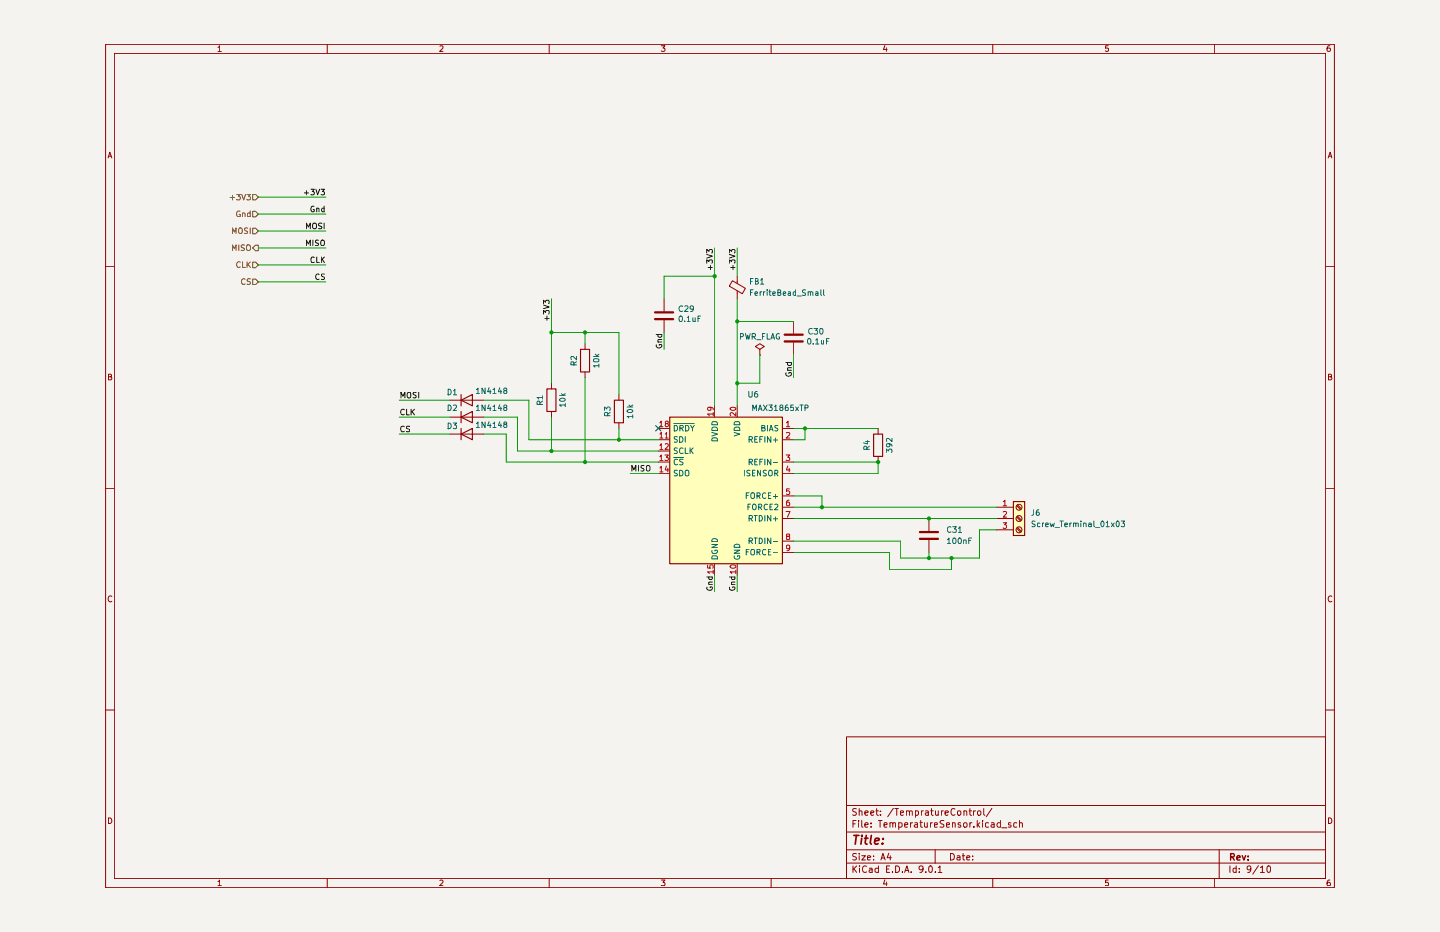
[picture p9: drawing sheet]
<svg xmlns="http://www.w3.org/2000/svg" width="432mm" height="279mm" viewBox="0 0 432 279" stroke-linecap="round" stroke-linejoin="round" font-family="sans-serif">
<path d="M0 -.1h431.8v279.5h-431.8z" fill="#f5f3ef"/>
<g fill="none" stroke="#910000" stroke-width=".3">
<path d="M31.7 13.3h368.4v252.8h-368.4zM34.3 16h363.2v247.4h-363.2zM65.4 14.2l.5-.5v1.7M65.4 15.4h1M98.1 13.3v2.7M131.9 13.9l.6-.2 .3 .5-1 1.2h1M164.7 13.3v2.7M198.3 13.7h1.1l-.6 .7 .5 .1v.7l-.2 .2-.8-.2M231.2 13.3v2.7M265.3 13.6l-.4 1.2h1.1M265.8 14.3v1.1M297.7 13.3v2.7"/>
<path d="M332.3 13.7h-.7l-.1 .8h.8v.7l-.2 .2-.6-.2M364.2 13.3v2.7M398.8 13.7h-.4a1.06 1.06 0 0 0-.1 1.7l.6-.2v-.6l-.3-.2-.7 .2M32.4 47.3l.5-1.7 .6 1.7M32.5 46.8h.9M398.3 47.3l.6-1.7 .5 1.7M398.4 46.8h.9M31.7 79.8h2.6M397.5 79.8h2.6M32.5 112.9h.8l.1-.5-.3-.2h-.6v1.7h.7l.3-.6-.4-.4M398.4 112.9h.7l.2-.5-.4-.2h-.5v1.7h.6l.4-.6-.5-.4M31.7 146.4h2.6"/>
<path d="M397.5 146.4h2.6M33.5 178.8a.79 .79 0 0 0-1.1 .7 .79 .79 0 0 0 1.1 .8M399.4 178.8a.79 .79 0 0 0-1.1 .7 .79 .79 0 0 0 1.1 .8M31.7 212.9h2.6M397.5 212.9h2.6M253.8 220.9h143.7v42.5h-143.7zM32.5 245.2a.86 .86 0 0 1 1 .8 .86 .86 0 0 1-1 .9zM253.8 258.7h143.7M253.8 254.8h143.7M253.8 249.4h143.7M253.8 241.5h143.7M255.8 259.6v1.9"/>
<path d="M255.8 247h.7M256.7 246h-.9v2M256.8 255.9l-1 .1v.6l.8 .4 .2 .5-.3 .3-.8-.1M256.8 242.5l-1 .1v.6l.8 .3 .2 .5-.3 .4-.8-.1M256.9 259.6l-1.1 1.1M257.5 246v.2M257.5 246.6v1.4M257.6 255.9v.1M257.6 243.2h.8l.1 1.2M257.6 242.4v2M257.6 256.5v1.3M257.7 259.6v.2"/>
<path d="M258.4 256.5h1.1l-1.1 1.3h1.1M258.4 246v1.7l.3 .3M259.3 247.3l1-.2-.1-.4-.5-.1-.4 .4v.7l.4 .3 .5-.1M259.3 243.8l1-.3-.1-.3-.5-.1-.4 .2v.8l.4 .3 .5-.1M259.8 259.8v-.1a.91 .91 0 0 0-1.2 .9 .91 .91 0 0 0 1.2 .8M260.1 257.1l1-.1-.2-.4-.5-.1-.3 .3 .1 .9h.7M261.1 243.8l.9-.3v-.3l-.6-.1-.3 .2 .1 1 .2 .1 .6-.1M261.2 247.8v.2M261.2 246.7v.3M262 257.6v.2M262 256.6v.2M262.6 243.1h.8"/>
<path d="M262.9 242.4v1.7l.5 .3M263.4 259.6v1.9M263.4 246h1.1M263.9 246v2M264 244.2l.2 .1-.2 .1v-.2v.2M264 243.2h.2l-.2 .1v-.1v.1M264.2 257.8l.6-1.9 .6 1.9M264.3 257.2h1M265.1 247.3l.9-.2-.1-.4-.6-.1-.2 .4 .1 .9h.7M266.5 255.8l-.5 1.3h1.3M266.8 259.6h-.9v1.9h.9M266.9 246.8l.7-.1 .1 1.3"/>
<path d="M266.9 246.6v1.4M267 256.5v1.3M267.7 247l.4-.4 .4 .1 .1 1.3M267.9 242.3l-1.7 2.6M268.3 242.4h1.1M268.6 259.6a.99 .99 0 0 1 1.2 1 .99 .99 0 0 1-1.2 .9zM268.9 242.4v2M269.5 246.7a.67 .67 0 0 1 1 .4v.5a.67 .67 0 0 1-1 .3M269.5 246.6v2.1M270 243.8l.9-.3-.1-.3-.5-.1-.3 .2 .1 1 .2 .1 .5-.1M271.3 247.3l.9-.2-.1-.4-.6-.1-.2 .4 .1 .9h.7M271.8 243.2l.6-.1 .3 .2v1.1"/>
<path d="M271.8 243.1v1.3M272.7 243.3l.3-.2 .5 .1 .1 1.2M273 246.6v1.4M273.6 246.6l-.4 .1-.2 .4M274.3 246.7h.8l.1 1.3M274.5 243.2l.6-.1 .3 .3v.6l-.3 .4-.6-.1M274.5 243.1v1.9M275.2 247.1l-1 .4 .3 .5 .7-.1M275.8 246.6h.8M276.1 246v1.7l.5 .3M276.3 243.1v1.3M276.9 243.1l-.6 .3"/>
<path d="M277.2 246.6v1.1l.3 .3 .5-.2M277.5 243.2h.8l.1 1.2M278 246.6v1.4M278.4 243.5l-.9 .4 .2 .5 .7-.1M278.6 259.8l.4-.2a1.08 1.08 0 0 1 .6 1 1.08 1.08 0 0 1-.6 .9l-.4-.1-.1-.6zM279.1 246.6v1.4M279.1 243.1h.7M279.3 242.4v1.7l.5 .3M279.6 246.6l-.4 .1-.1 .4M280.2 247.3l.9-.2-.1-.4-.5-.1-.3 .4v.9h.8M280.4 254.8v3.9M280.5 243.1l.1 1.2 .4 .1 .3-.2"/>
<path d="M281.3 243.1v1.3M282.3 243.1v1.3M282.9 243.1l-.6 .3M283 246h-.7l-.4 .4 .4 .6 .7 .2v.6l-1.1 .1M283.4 243.8l1-.3-.2-.3-.5-.1-.3 .2 .1 1 .2 .1 .5-.1M283.8 247.3l.9-.2-.1-.4-.5-.1-.3 .4 .1 .9h.7M285 255.9a.99 .99 0 0 1 1.2 .9 .99 .99 0 0 1-1.2 1zM285.6 246.8l.7-.1 .1 1.3M285.6 246.6v1.4M286.3 242.6a.77 .77 0 0 0-.9 0 .77 .77 0 0 0-.2 .9l.1 .6a.58 .58 0 0 0 1 .1M287 256.6h.8l.1 1.2M287.2 243.2l.3-.1 .5 .1 .1 .8-.3 .4-.6-.2z"/>
<path d="M287.9 257h-.7l-.3 .4 .3 .4 .7-.1M288 246.7l-.4-.1-.3 .4 .1 .2 .6 .2v.5h-.7M288.5 256.5h.8M288.8 255.9v1.7l.5 .2M289.1 243.2h.7l.1 1.2M289.1 243.1v1.3M289.9 257.1l.9-.1-.1-.4-.5-.1-.3 .3 .1 .9h.7M290.6 243.1h.7M290.8 242.4v1.7l.5 .3M290.8 246.6v1.4M291.4 246.6l-.4 .1-.2 .4M291.7 257.6v.2"/>
<path d="M291.7 256.6v.2M291.9 243.1v1.3M292 247.8l.2 .1-.2 .1v-.2v.2M292.5 243.1l-.6 .3M293 246v2M293.2 243.2l.3-.1 .5 .1 .1 .8-.3 .4-.6-.2zM293.2 247.2l.6 .8M293.8 246.6l-.8 .8M294.6 246v.2M294.6 246.6v1.4M295 242.4v1.7l.3 .3M296.4 246.7l-.6-.1-.3 .5 .2 .8h.7"/>
<path d="M297.3 246.7h.7l.1 1.3M297.4 242.3l-1.7 2.6M298.1 247.1l-.7 .1-.2 .3 .2 .5 .7-.1M300 246.7l-.6-.1-.4 .5 .2 .8h.8M300 246v2M300.4 248.2h1.5M303.1 246.7l-.5-.1-.3 .4 .1 .2 .7 .2v.5h-.8M304.9 246.7l-.6-.1-.3 .5 .1 .8h.8M305.7 246.8l.8-.1 .1 1.3M305.7 246v2M365.6 254.8v8.6M368.8 259.6v1.9"/>
<path d="M370.7 259.6v1.9M377.4 259.5l-1.7 2.5M380.1 259.8l.4-.2a1.08 1.08 0 0 1 .5 1 1.08 1.08 0 0 1-.7 .9l-.4-.7zM398.4 245.2a.86 .86 0 0 1 1 .8 .86 .86 0 0 1-1 .9zM65.4 264.3l.5-.5v1.7M65.4 265.5h1M98.1 263.4v2.7M131.9 264l.6-.2 .3 .5-1 1.2h1M164.7 263.4v2.7M198.3 263.8h1.1l-.6 .7 .5 .2v.7h-1M231.2 263.4v2.7M256 260.4l.9 1.1"/>
<path d="M257.7 260.3v1.2M260.7 260.3h.8v1.2M261.5 260.7l-.6 .1-.3 .3 .3 .4h.6M263.4 260.3a.72 .72 0 0 0-1 .3v.6a.72 .72 0 0 0 1 .3M265.3 263.7l-.4 1.3h1.1M265.8 264.4v1.1M265.9 260.5h.6M267.6 261.4v.1M270.6 261.4v.1M271.3 261.5l.6-1.9 .6 1.9M271.4 260.9h1M273.2 261.4v.1"/>
<path d="M276.8 260.4l-.2 .3a.72 .72 0 0 1-1-.3v-.5a.67 .67 0 0 1 1.2 0l-.1 1.2-.5 .4h-.4M277.6 261.4v.1M280.5 261.4v.1h-.2l.2-.1v.1M281.3 260.1l.6-.5v1.9M281.3 261.5h1.1M297.7 263.4v2.7M332.3 263.8h-.7l-.1 .9 .7-.1 .1 .8h-.8M364.2 263.4v2.7M370.7 260.3h-.6l-.4 .3 .2 .9h.8M371.6 261.4v.1M371.6 260.3v.2M375.1 260.4l-.4 .4-.6-.1-.1-.3 .1-.7 .6-.1 .4 .3a1.44 1.44 0 0 1-.4 1.6h-.6"/>
<path d="M378 260.1l.5-.5v1.9M378 261.5h1.1M398.8 263.8l-.5 .1-.3 .3-.1 1.1 .2 .2 .8-.1-.1-.8-.5-.1-.4 .3"/>
<circle cx="289.5" cy="247.3" r=".68"/>
</g>
<path d="M369 256.9l1-.1v-.7l-1-.2v2M369.5 256.9l.6 1M370.9 257.2l1-.2-.3-.5h-.4l-.3 .3v.8l.3 .3 .6-.1M372.5 256.5l.5 1.4 .5-1.4M374.3 257.7v.2M374.3 256.7v.1" fill="none" stroke="#910000" stroke-width=".42"/>
<path d="M256 250.4h1.6M256.8 250.4l-.3 2.7M258.4 251.3l-.3 1.8M258.5 250.4l-.2 .1 .2 .2v-.3v.3M259.2 251.3h1.1M259.8 250.4l-.4 2.2 .6 .5M261.3 250.4l-.4 2.2 .4 .5M262.3 252.1l1.3-.2v-.5l-.8-.1-.4 .3-.2 1 .2 .3 .2 .2 .7-.2M264.7 252.8l-.1 .3M264.8 251.4v.2" fill="none" stroke="#910000" stroke-width=".51"/>
<g fill="#ffb">
<path d="M200.8 125.1h33.8v43.9h-33.8z"/>
<path d="M303.9 150.4h3.4v10.1h-3.4z"/>
</g>
<path d="M138.3 120l3.3-1.7v3.4zM138.3 118.3v3.4M164 116.6h2.7v6.8h-2.7zM174.1 104.7h2.7v6.8h-2.7zM184.2 120h2.7v6.7h-2.7zM138.3 130.1l3.3-1.7v3.4zM138.3 125.1l3.3-1.7v3.3zM138.3 123.4v3.3M138.3 128.4v3.4M200.8 125.1h33.8v43.9h-33.8zM262 130.1h2.7v6.7h-2.7z" fill="none" stroke="#910000" stroke-width=".34"/>
<g fill="none" stroke="#910000" stroke-width=".3">
<path d="M199.1 89.6v3.7M199.1 96v3.7M219.6 84.2l3.9 2.2-.9 1.7-3.9-2.3zM221.1 82.8v2.2M221.1 87.2v2.4M238 96.4v3.6M134.9 120h10.1M165.4 114.9v1.7M175.4 103v1.7M175.4 111.5v1.7M185.6 118.3v1.7M227.8 104.7l1.4-.8-1.4-.9-1.3 .9 1.3 .8v1.7"/>
<path d="M227.8 106.4h.1M238 102.7v3.7M134.9 130.1h10.1M134.9 125.1h10.1M165.4 123.4v1.7M185.6 126.7v1.7M197.4 128.4h3.4M197.4 131.8h3.4M197.4 135.2h3.4M197.4 138.5h3.4M214.3 121.7v3.4M221.1 121.7v3.4"/>
<path d="M234.6 128.4h3.4M234.6 131.8h3.4M234.6 138.5h3.4M263.3 128.4v1.7M263.3 136.8v1.7M197.4 141.9h3.4M234.6 141.9h3.4M234.6 148.7h3.4M234.6 152.1h3.4M234.6 155.4h3.4M214.3 169v3.4M221.1 169v3.4"/>
<path d="M234.6 162.2h3.4M234.6 165.6h3.4"/>
</g>
<g fill="none" stroke="#0f0f0f" stroke-width=".3">
<path d="M91.3 57.8h1.2M91.9 57.1v1.3M93.2 56.7h1l-.6 .7 .5 .2v.7h-.9M94.7 56.7l.5 1.7 .6-1.7M96.3 56.7h1l-.6 .7 .5 .2v.7h-.9M91.9 73.7v-1.7l.6 1.2 .5-1.2v1.7M91.9 68.6v-1.7l.6 1.2 .5-1.2v1.7M93.8 67.1l.3-.2a.6 .6 0 0 1 .8 .6l-.1 .8-.7 .3-.4-.5zM93.8 72v1.7M94.1 61.9a.86 .86 0 0 0-.9 .5 .86 .86 0 0 0 .3 1l.7-.1v-.5h-.3M94.2 77.2l-.1-.1a.78 .78 0 0 0-.9 .8 .78 .78 0 0 0 .9 .8l.1-.1M95 77v1.7h.8"/>
<path d="M95 62.6l.6-.1 .1 1M95 62.4v1.1M95.5 72.1l-.6-.1a.48 .48 0 0 0-.3 .6 .48 .48 0 0 0 .6 .3l.3 .3-.1 .3-.8 .1M96.3 72.2l.3-.2a.91 .91 0 0 1 .7 .7 .91 .91 0 0 1-.4 1l-.6-.3zM96.4 77v1.7M96.5 67l-.9 .1v.5l.8 .3 .1 .3-.3 .4-.7-.1M96.6 77.7l.7 1M97.2 62.5l-.5-.1-.3 .3 .3 .8 .5-.1M97.2 61.8v1.7M97.2 66.9v1.7M97.3 77l-.9 1M211.9 78.9v-1l.7 .5 .1-.4h.8l-.1 .9"/>
<path d="M211.9 76.3l1.7 .5-1.7 .6M211.9 75.9v-1.1l.7 .6 .2-.6h.6l.2 .3-.2 .8M213 79.6v1.3M218.7 78.9v-1l.7 .5 .1-.4h.8l-.1 .9M218.7 76.3l1.7 .5-1.7 .6M218.7 75.9v-1.1l.7 .6 .1-.6h.7l.2 .3-.2 .8M219.8 79.6v1.3M95.7 82.3a.74 .74 0 0 0-1.1 .7 .74 .74 0 0 0 1.1 .7M97.3 82.2l-.7-.1-.2 .4 .2 .4 .6 .2v.6h-.8M163 94.1v-1.1l.6 .6 .1-.5h.8l.2 .3-.2 .7M163 91.4l1.7 .6-1.7 .5M163 91v-1l.6 .6 .1-.5h.8l.2 .2-.2 .7"/>
<path d="M163.3 95.4h1.4M164 94.7v1.3M212.3 80.2h1.3M219.1 80.2h1.3M120.2 119.3v-1.7l.6 1.2 .6-1.2v1.7M122.2 117.9l.3-.3 .6 .3 .1 .8-.3 .6a.6 .6 0 0 1-.8-.6zM124.8 117.7l-.8 .1-.1 .3 .6 .3 .3 .6-.3 .3-.6-.1M125.6 117.6v1.7M196.8 100.2h1.7M196.8 103.4a.76 .76 0 0 0 .8 .9 .76 .76 0 0 0 .7-1h-.6v.2M197.3 102.5h1.2M197.4 100.2l-.1 .6 .3 .3 .8-.2v-.7"/>
<path d="M198.5 101.8l-1.1 .1v.6M235.6 108.7h1.7M235.7 111.8a.78 .78 0 0 0 .8 1 .78 .78 0 0 0 .7-1.1h-.6v.3M236.1 111h1.2M236.2 108.7l-.1 .5 .4 .4 .7-.2v-.7M237.3 110.2l-1.1 .1 .1 .7M191.4 139.5v1.7M193.1 139.6l-.6-.1a.48 .48 0 0 0-.3 .6 .48 .48 0 0 0 .6 .4l.3 .3-.1 .3h-.8M193.9 139.8l.3-.3 .6 .3 .1 .9-.4 .5-.6-.2zM189.5 141.2v-1.7l.6 1.3 .6-1.3v1.7"/>
</g>
<path d="M196.4 93.6h5.4M196.4 95.7h5.4M235.3 102.4h5.4M235.3 100.3h5.4" fill="none" stroke="#910000" stroke-width=".68"/>
<g fill="none" stroke="#b90000" stroke-width=".3">
<path d="M197.9 126.7l.4-.5v1.7M197.9 130.1l.4-.5v1.7M197.9 133.5l.4-.5v1.7M197.9 136.9l.4-.5v1.7M197.9 127.9h.9M197.9 131.3h.9M197.9 134.7h.9M197.9 138.1h.9M199.4 136.4h1l-.6 .7 .5 .1v.7l-.2 .2-.7-.2M199.5 130.1l.4-.5v1.7M199.5 133.2l.6-.2 .3 .5-1 1.2h1M199.5 131.3h.9"/>
<path d="M199.7 127l-.2-.3 .1-.3 .6-.1 .1 .5-.6 .2-.2 .3 .2 .6 .7-.2-.1-.5-.2-.2M199.8 139.7l-.3 1.2h1M212.9 122.1l.3 .2v.6h-.9l-.1-.6 .3-.2 1.2 .2 .2 .6M213.9 124.1h-1.7l.5 .5M213.9 123.7v.9M219 122.3a1.12 1.12 0 0 1 1.6 .3 .95 .95 0 0 1-.9 .4 .95 .95 0 0 1-.8-.6zM220.6 123.7v1l-1.1-1-.6 .3 .2 .6M235.7 136.4h1.1l-.6 .7 .5 .1v.7l-.2 .2-.8-.2M235.8 126.7l.5-.5v1.7M235.8 129.8l.7-.2 .3 .5-1.1 1.2h1.1M235.8 127.9h1M236.2 139.7l-.4 1.2h1.1"/>
<path d="M197.9 140.3l.4-.5v1.7M197.9 141.5h.9M200.2 140.4v1.1M235.7 153.3h1.2l-.8 1.7M236.6 149.9l-.5 .1-.2 .4-.1 .9 .3 .3 .6-.1-.1-.9-.5-.1-.3 .4M236.6 140.4v1.1M236.7 146.6h-.8l-.1 .7 .8-.1 .1 .9-.2 .2-.7-.2M212.2 169.4v.9h.8l-.1-.8 .8-.1 .2 .3-.2 .6M213.9 171.4h-1.7l.5 .6M213.9 170.9v1.1M219 169.6a.82 .82 0 0 1 1-.4 .82 .82 0 0 1 .6 .9 .82 .82 0 0 1-1 .3 .82 .82 0 0 1-.6-.8zM220.6 171.4h-1.7l.6 .6"/>
<path d="M220.6 170.9v1.1M236.1 160.8l-.3-.4 .1-.2 .7-.1 .1 .5-.9 .5 .2 .6 .7-.1 .1-.5-.3-.3M236.8 164.2l-.3 .3h-.4l-.3-.3 .2-.7 .7 .1a1.17 1.17 0 0 1-.4 1.5h-.3"/>
</g>
<g fill="none" stroke="#006665" stroke-width=".3">
<path d="M202 127h6.2M202 137.2h3M202.2 127.5a.86 .86 0 0 1 1 .9 .86 .86 0 0 1-1 .8zM203.1 131l-.9 .1v.4l.9 .6-.3 .5-.6-.1M203.1 134.4l-.9 .1v.4l.9 .6-.3 .5-.6-.1M203.2 137.8l-.5-.1-.5 .3 .1 1.1 .4 .3 .5-.2M203.8 130.9a.86 .86 0 0 1 1 .8 .86 .86 0 0 1-1 .9zM203.9 128.4l.8-.1 .1-.6-.9-.2v1.7M204.3 128.4l.6 .8M204.8 134.5l-.5-.2-.5 .3 .1 1.1 .4 .3 .5-.2M204.8 137.8h-.9v.5l.7 .3 .2 .4-.3 .4-.7-.1M205.5 134.3v1.7h.8"/>
<path d="M205.5 130.9v1.7M205.6 127.5a.86 .86 0 0 1 1 .9 .86 .86 0 0 1-1 .8zM206.9 134.3v1.7M207.1 127.5l.5 .9 .6-.9M207.1 135l.8 1M207.6 128.4v.8M207.9 134.3l-1 .9M213.4 129.6l1.7 .5-1.7 .6M213.6 131.3a.97 .97 0 0 1 1 0 .97 .97 0 0 1 .5 .9h-1.7zM213.6 128.2a.93 .93 0 0 1 1.1-.1 .93 .93 0 0 1 .4 .9h-1.7zM213.6 126.5h1.3l.2 .8h-1.7zM220.1 129.6l1.7 .5-1.7 .6"/>
<path d="M220.2 128.4a.9 .9 0 0 1 1.1-.3 .9 .9 0 0 1 .5 .9h-1.7zM220.2 126.7l.4-.3h.9l.2 .3 .1 .6h-1.7zM224.6 131.7h.9l.1-.6-1-.2v1.7M224.6 138.5l.9-.1 .1-.6-1-.1v1.7M225 131.7l.6 .9M225 138.5l.6 .9M226.3 131.7h.6M226.3 138.4h.6M227.2 130.9h-.9v1.7h.9M227.2 137.7h-.9v1.7h.9M227.8 131.7h.6M227.8 138.4h.6"/>
<path d="M228.4 128.3l.8-.1 .1-.5-.9-.2v1.7h.7l.3-.6-.4-.3M228.7 130.9h-.9v1.7M228.7 137.7h-.9v1.7M229.4 130.9v1.7M229.4 137.7v1.7M230.1 127.5v1.7M230.7 129.2l.5-1.7 .6 1.7M230.9 128.7h.7M231.1 130.9v1.7l-1-1.7v1.7M231.1 137.7v1.7l-1-1.7v1.7M231.9 131.9h1.3M231.9 138.7h1.3"/>
<path d="M232.6 131.3v1.3M233.3 127.6h-.8l-.2 .2 .2 .4a.58 .58 0 0 1 .6 .2 .58 .58 0 0 1 0 .7h-.8M203.1 141.1h-.9v.5l.9 .6-.1 .4h-.8M203.8 141a.86 .86 0 0 1 1 .8 .86 .86 0 0 1-1 .9zM205.5 141.2l.3-.2a.6 .6 0 0 1 .8 .6l-.1 .9-.7 .2-.3-.2zM223.2 141v1.7M223.8 148.6h.6M224.3 152h.5M224.6 147.7h-.8v1.7M224.6 155.4h.9l.1-.7-1-.2v1.7M224.9 141.1l-.6-.1-.4 .3 .2 .4 .7 .4v.5h-.9M225 151.1h-.7v1.7"/>
<path d="M225 155.4l.6 .8M225.2 148l.4-.3 .6 .3-.1 1.4h-.5l-.4-.2zM225.6 141.8h.6M225.7 151.4l.4-.3 .6 .3v.9l-.4 .5-.6-.2zM226.1 154.5h1M226.4 141h-.8v1.7h.8M226.6 154.5v1.7M227 148.7l.8-.1v-.8l-.8-.1v1.7M227.4 148.7l.5 .7M227.5 152.1l.8-.2v-.7l-.8-.1v1.7M227.7 154.5a.85 .85 0 0 1 .9 .9 .85 .85 0 0 1-.9 .8zM227.8 152.1l.6 .7"/>
<path d="M228.1 141v1.7l-.9-1.7v1.7M229.4 154.5v1.7M229.6 147.9a.74 .74 0 0 0-1 .7 .74 .74 0 0 0 1 .7M229.8 141.1l-.6-.1-.3 .3 .1 .4 .7 .4v.5h-.8M230.1 151.3a.79 .79 0 0 0-1 .6 .79 .79 0 0 0 .7 .9l.3-.1M230.4 148.6h.6M230.5 141.2l.4-.2 .6 .2a1.05 1.05 0 0 1-.4 1.5h-.2a1.05 1.05 0 0 1-.4-1.5zM230.9 152h.5M231.1 147.7h-.7v1.7h.7M231.1 154.5v1.7l-1-1.7v1.7M231.6 151.1h-.7v1.7h.7M231.9 148.8h1.3"/>
<path d="M231.9 155.5h1.3M232.3 141.9l.9-.2-.1-.6-.8-.1v1.7M232.3 151.3l.6-.2 .4 .5-1.1 1.2h1.1M232.6 148.2v1.2M232.6 154.9v1.3M232.7 141.9l.6 .8M213.4 163.2h1.7l-1.7 1h1.7M213.5 165a.76 .76 0 0 0 .8 1 .76 .76 0 0 0 .7-1.1h-.6v.3M213.6 166.7h1.3l.2 .9h-1.7zM213.6 161.6a.92 .92 0 0 1 1-.1 .92 .92 0 0 1 .5 .9h-1.7zM220.1 164.9h1.7l-1.7 1h1.7M220.2 166.6a.79 .79 0 0 0 .8 1 .79 .79 0 0 0 .7-1h-.6v.3"/>
<path d="M220.2 163.4a.9 .9 0 0 1 1.1-.3 .9 .9 0 0 1 .5 1h-1.7zM223.8 165.4h.6M224.6 162.1h1v-.6l-1-.2v1.7M224.6 164.7h-.8v1.7M225 162.1l.6 .9M225.2 164.9l.4-.2 .6 .2v1.2l-.3 .3a.6 .6 0 0 1-.8-.6zM226.1 161.3h1M226.6 161.3v1.7M227 165.5l.8-.1v-.6l-.8-.1v1.7M227.4 165.5l.5 .9M227.7 161.3a.85 .85 0 0 1 .9 .8 .85 .85 0 0 1-.9 .9zM229.4 161.3v1.7"/>
<path d="M229.6 164.8a.74 .74 0 0 0-1 .7 .74 .74 0 0 0 1 .7M230.4 165.4h.6M231.1 161.3v1.7l-1-1.7v1.7M231.1 164.7h-.7v1.7h.7M231.9 162.3h1.3M231.9 165.7h1.3"/>
</g>
<path d="M75.8 83.7h.8l.9 .8-.9 .8h-.8z" fill="#f5f3ef"/>
<path d="M73.5 83.7a.76 .76 0 0 0-1.1 .7 .76 .76 0 0 0 1.1 .7M75.1 83.7h-.9v.5l.7 .3 .2 .4-.3 .4-.7-.1M75.8 83.7h.8l.9 .8-.9 .8h-.8z" fill="none" stroke="#765500" stroke-width=".3"/>
<path d="M75.8 74.3l.8-.8h.9v1.7h-.9z" fill="#f5f3ef"/>
<path d="M69.7 75.1v-1.7l.6 1.2 .5-1.2v1.7M71.6 73.4v1.7M73.3 73.5l-.9 .1v.5l.8 .3 .1 .4-.3 .3-.7-.1M74 73.7l.3-.3a.6 .6 0 0 1 .8 .6l-.1 .8-.7 .3-.4-.5zM75.8 74.3l.8-.8h.9v1.7h-.9z" fill="none" stroke="#765500" stroke-width=".3"/>
<path d="M75.8 63.3h.8l.9 .9-.9 .8h-.8z" fill="#f5f3ef"/>
<path d="M72 63.3a.88 .88 0 0 0-1.1 .5 .88 .88 0 0 0 .4 1.1h.8v-.6h-.4M72.7 64l.7-.1 .1 1M72.7 63.8v1.1M75 63.2v1.7h-.7v-.9l.7-.1M75.8 63.3h.8l.9 .9-.9 .8h-.8z" fill="none" stroke="#765500" stroke-width=".3"/>
<path d="M75.8 68.4h.8l.9 .9-.9 .8h-.8z" fill="#f5f3ef"/>
<path d="M69.7 70v-1.7l.6 1.3 .5-1.3v1.7M71.6 68.6l.4-.3 .6 .3v.9l-.4 .5-.6-.2zM74.3 68.4l-.6-.1a.48 .48 0 0 0-.4 .6 .48 .48 0 0 0 .6 .4l.4 .5-.4 .2-.6-.1M75 68.3v1.7M75.8 68.4h.8l.9 .9-.9 .8h-.8z" fill="none" stroke="#765500" stroke-width=".3"/>
<path d="M75.8 58.3h.8l.9 .8-.9 .8h-.8z" fill="#f5f3ef"/>
<path d="M69 59.3h1.4M69.7 58.6v1.3M71 58.3h1.1l-.6 .5 .5 .2v.8l-.3 .1-.7-.1M72.5 58.3l.6 1.6 .6-1.6M74 58.3h1.1l-.6 .5 .5 .2v.8l-.2 .1-.8-.1M75.8 58.3h.8l.9 .8-.9 .8h-.8z" fill="none" stroke="#765500" stroke-width=".3"/>
<path d="M75.8 78.6h.8l.9 .8-.9 .9h-.8z" fill="#f5f3ef"/>
<path d="M72.1 78.7a.76 .76 0 0 0-1.2 .6 .76 .76 0 0 0 1.2 .7M72.7 78.5v1.7h.9M74.1 78.5v1.7M74.3 79.2l.8 1M75.1 78.5l-1 1M75.8 78.6h.8l.9 .8-.9 .9h-.8z" fill="none" stroke="#765500" stroke-width=".3"/>
<g fill="none" stroke="#0f0f0f" stroke-width=".3">
<path d="M121.2 122.9a.76 .76 0 0 0-1.1 .6 .76 .76 0 0 0 1.1 .7M121.2 127.9a.76 .76 0 0 0-1.1 .7 .76 .76 0 0 0 1.1 .7M121.9 122.7v1.7h.9M122.9 127.8h-.7l-.4 .2 .2 .4 .9 .5-.4 .6-.7-.1M123.3 122.7v1.7M123.5 123.4l.8 1M124.3 122.7l-1 .9M211.9 173h1.7M212 176a.76 .76 0 0 0 .8 1 .76 .76 0 0 0 .6-1.1h-.5v.3M212.5 175.2h1.1M212.6 173l-.1 .4 .4 .3 .6-.1v-.6M213.6 174.5l-1 .1 .1 .6"/>
<path d="M218.7 173h1.7M218.8 176a.76 .76 0 0 0 .8 1 .76 .76 0 0 0 .6-1.1h-.5v.3M219.3 175.2h1.1M219.4 173l-.1 .4 .3 .3 .7-.1v-.6M220.4 174.5l-1 .1 .1 .6"/>
</g>
<path d="M303.9 150.4h3.4v10.1h-3.4z" fill="none" stroke="#910000" stroke-width=".34"/>
<g fill="none" stroke="#910000" stroke-width=".3">
<path d="M278.6 155.4v3.8M298.8 152.1h5.1M298.8 155.4h5.1M298.8 158.8h5.1M304.9 151.6l1.1 1.1M304.9 155l1.1 1.1M304.9 158.4l1.1 1.1M305.1 151.4l1.1 1.1M305.1 154.8l1.1 1.1M305.1 158.2l1.1 1.1M278.6 161.9v3.7"/>
<circle cx="305.6" cy="152.1" r=".89"/>
<circle cx="305.6" cy="155.4" r=".89"/>
<circle cx="305.6" cy="158.8" r=".89"/>
</g>
<path d="M300.8 150.4l.5-.5v1.7M300.8 153.5l.7-.2 .3 .3v.4l-1 1h1M300.8 156.7h1l-.6 .6 .6 .2v.7l-.3 .2-.7-.2M300.8 151.6h1" fill="none" stroke="#b90000" stroke-width=".3"/>
<path d="M275.8 159.5h5.5M275.8 161.5h5.5" fill="none" stroke="#910000" stroke-width=".68"/>
<g fill="none" stroke="#090" stroke-width=".3">
<path d="M77.5 59.1h20.2M77.5 64.2h20.2M77.5 69.3h20.2M77.5 74.3h20.2M77.5 79.4h20.2M214.3 74.3v47.4M221.1 74.3v8.5M77.5 84.5h20.2M165.4 99.7h20.2v18.6M165.4 89.6v25.3M175.4 99.7v3.3M199.1 99.7v5"/>
<path d="M214.3 82.8h-15.2v6.8M221.1 89.6v32.1M221.1 96.4h16.9M119.7 120h15.2M145 120h13.6v11.8h38.8M175.4 113.2v25.3M227.8 106.4v8.5h-6.7M238 106.4v6.8M119.7 130.1h15.2M119.7 125.1h15.2M145 125.1h10.2v10.1h42.2M145 130.1h6.8v8.4h45.6"/>
<path d="M165.4 125.1v10.1M185.6 128.4v3.4M238 138.5h25.3v3.4h-25.3M238 128.4h25.3M241.4 128.4v3.4h-3.4M189 141.9h8.4M238 148.7h8.5v3.4M238 152.1h60.8M238 155.4h60.8M298.8 158.8h-5.1v8.5h-23.6v-5.1h-32.1M214.3 172.4v5M221.1 172.4v5"/>
<path d="M238 165.6h28.7v5.1h18.6v-3.4M278.6 165.6v1.7"/>
</g>
<path d="M196.6 127.6l1.6 1.6M198.2 127.6l-1.6 1.6" fill="none" stroke="#00008a" stroke-width=".3"/>
<g fill="#090">
<circle cx="175.4" cy="99.7" r=".64"/>
<circle cx="175.4" cy="138.5" r=".64"/>
<circle cx="165.4" cy="135.2" r=".64"/>
<circle cx="214.3" cy="82.8" r=".64"/>
<circle cx="185.6" cy="131.8" r=".64"/>
<circle cx="221.1" cy="96.4" r=".64"/>
<circle cx="221.1" cy="114.9" r=".64"/>
<circle cx="241.4" cy="128.4" r=".64"/>
<circle cx="165.4" cy="99.7" r=".64"/>
<circle cx="263.3" cy="138.5" r=".64"/>
<circle cx="278.6" cy="155.4" r=".64"/>
<circle cx="246.5" cy="152.1" r=".64"/>
<circle cx="285.3" cy="167.3" r=".64"/>
<circle cx="278.6" cy="167.3" r=".64"/>
</g>
<g fill="none" stroke="#006665" stroke-width=".3">
<path d="M203.9 94.8l.1-.1a.89 .89 0 0 1 .7 .9 .89 .89 0 0 1-.7 .8l-.4-.6zM204.7 91.9a.76 .76 0 0 0-1.1 .6 .76 .76 0 0 0 1.1 .7M205.3 96.3v.1M205.3 91.9l.7-.2 .3 .4-1.1 1.3h1.1M206.1 95.2l.4-.5v1.7M206.1 96.4h.9M207.8 95.2l.1 1.2 .5-.1M207.9 92.4l-.3 .3-.5-.1-.2-.2 .2-.6 .5-.1a1.06 1.06 0 0 1-.2 1.7h-.3M208.4 95.2v1.2M209.3 95.5h.5M210.1 94.7h-.8v1.7M223.5 100l.4 1.7 .3-1.2 .3 1.2 .5-1.7"/>
<path d="M225 87.7h.6M225 84.3h.6M225.8 86.9h-.8v1.7M225.8 83.5h-.8v1.7M226.4 88.1l.8-.2-.1-.4h-.4l-.3 .2 .1 .8h.6M226.5 84.3l.7-.1v-.6l-.7-.1v1.7h.6l.3-.5-.4-.4M227.9 87.5v1.1M228.1 84l.4-.5v1.7M228.1 85.2h.9M228.4 87.5l-.5 .3M228.9 87.5v1.1M229.4 100h-.8v1.7"/>
<path d="M229.4 87.5l-.5 .3M230 86.9v.1M230 100v1.7h.8M230 87.5v1.1M230.5 87.5h.7M230.8 86.9v1.4l.4 .3M231.7 88.1l.8-.2-.1-.4h-.5l-.2 .2 .1 .8h.6M233.3 87.7l.6-.1 .1-.6-.7-.1v1.7h.5l.4-.5-.4-.4M234.9 88.1l.7-.2-.1-.4h-.5l-.1 .2v.8h.6M236.4 87.5h.6l.1 1.1M237.1 87.9l-.8 .2 .3 .5 .5-.1M238.6 87.5h-.4l-.4 .3 .2 .7h.6"/>
<path d="M238.6 86.9v1.7M239 88.7h1.3M241.6 87l-.6-.1-.4 .3 .2 .4 .7 .3v.6h-.9M242.3 87.6l.7-.1 .1 1.1M242.3 87.5v1.1M243.1 87.7l.1-.2h.5l.1 1.1M243.6 98.6a.79 .79 0 0 0-1.1 .7 .79 .79 0 0 0 1.1 .7M244.1 98.5h1.1l-.6 .6 .5 .1v.8l-.2 .2-.8-.2M244.6 87.5h.6l.1 1.1M245.3 87.9l-.8 .2 .3 .5 .5-.1M246 98.6l.2-.1a.88 .88 0 0 1 .6 .8 .88 .88 0 0 1-.6 .9l-.4-.7zM246.1 86.9v1.4l.3 .3"/>
<path d="M247 86.9v1.4l.2 .3M134.4 116.7a.85 .85 0 0 1 .9 .8 .85 .85 0 0 1-.9 .9zM136 117.2l.4-.5v1.7M136 118.4h.9M142.8 116.8l.5-.5v1.7M142.8 118h1M145.5 116.3v1.7l-1-1.7v1.7M146.6 116.2l-.4 1.2h1M147 116.9v1.1M147.8 116.8l.5-.5v1.7M147.8 118h1M149.9 116.2l-.5 1.2h1.1"/>
<path d="M150.2 116.9v1.1M151.4 117.1l-.4-.4 .2-.3 .5-.1 .3 .4-.1 .2-.9 .4v.4l.4 .3h.3l.3-.3-.3-.6M162.7 119.1h-1.7l.5 .5M162.7 118.6v1M167.8 118.6h1.7M167.9 119.6a1.03 1.03 0 0 1 1.6 .3 .85 .85 0 0 1-.9 .5 .85 .85 0 0 1-.7-.8zM168.3 118l.7 .6M169.5 118l-.7 .4M172 109.4v-.9h-.6l-.2 .9h1.7M172.9 106.8v1.1l-1-1.1-.6 .1 .1 .9M172.9 108.5l-.9 .5M178 107.8l.6-.3 .7 .1 .3 .2v.5l-1.4 .2-.2-.2z"/>
<path d="M178 106.8h1.6M178.5 106.2l.7 .6M179.6 109.6h-1.6l.4 .5M179.6 109.1v1M179.6 106.2l-.6 .5M222 100.9l.8-.1v-.7l-.8-.1v1.7M224.5 117.3v1.4l.4 .3h.3l.4-.3v-1.4M225.6 100.9l.8-.1 .1-.6-.9-.2v1.7M226 100.9l.6 .8M226.9 101.9h1.3M227.1 117.3h-.4a1.06 1.06 0 0 0-.1 1.7l.6-.1v-.7l-.6-.2-.4 .4M228.6 100.8h.5"/>
<path d="M231.1 101.7l.6-1.7 .5 1.7M231.3 101.3h.8M233.7 100.1a.79 .79 0 0 0-1 .8 .79 .79 0 0 0 1.1 .7v-.6h-.3M242.3 101.6l.1-.1a.85 .85 0 0 1 .9 .6 .85 .85 0 0 1-.3 .9l-.6 .1-.2-.2zM243.8 103v.1M244.6 101.9l.4-.4v1.6M244.6 103.1h.9M246.3 102l.1 1.1 .6-.1M247 102v1.1M247.8 102.3h.5M248.6 101.5h-.8v1.6M134.4 126.8a.85 .85 0 0 1 .9 .9 .85 .85 0 0 1-.9 .8z"/>
<path d="M134.4 121.4a.85 .85 0 0 1 .9 .9 .85 .85 0 0 1-.9 .8zM135.9 126.8h1l-.6 .6 .5 .2v.8l-.2 .1-.7-.1M136 121.6l.6-.2 .3 .5-1 1.2h1M142.8 127l.5-.5v1.7M142.8 121.9l.5-.5v1.7M142.8 123.1h1M142.8 128.2h1M145.5 126.5v1.7l-1-1.7v1.7M145.5 121.4v1.7l-1-1.7v1.7M146.6 126.4l-.4 1.2h1M146.6 121.3l-.4 1.2h1M147 122v1.1"/>
<path d="M147 127.1v1.1M147.8 127l.5-.5v1.7M147.8 121.9l.5-.5v1.7M147.8 123.1h1M147.8 128.2h1M149.9 126.4l-.5 1.2h1.1M149.9 121.3l-.5 1.2h1.1M150.2 122v1.1M150.2 127.1v1.1M151.4 127.2l-.4-.3 .4-.4 .5 .2v.4a.64 .64 0 0 0-.7 .2 .64 .64 0 0 0-.1 .7l.3 .2 .5-.2 .1-.5-.3-.3M151.4 122.2l-.4-.4 .4-.4h.3l.3 .4-.1 .2-.9 .4v.4l.4 .3h.3l.3-.3-.3-.6M161.9 121.2l-.1-.8-.6-.1-.2 .9h1.7"/>
<path d="M162.7 120.2l-.8 .6M169.5 121.4h-1.7l.4 .5M169.5 121v.9M181.3 123v-1l.6 .6 .2-.5 .6-.1 .3 .3-.2 .7M182.2 124.6l-.1-.8-.7-.1-.1 .9h1.7M183 123.6l-.8 .6M188 123.1a1.01 1.01 0 0 1 1.7 .2 .95 .95 0 0 1-.9 .4 .95 .95 0 0 1-.8-.6zM188 122h1.7M188.6 121.4l.6 .6M189.7 124.8h-1.7l.6 .5M189.7 124.4v.9M189.7 121.4l-.6 .4"/>
<path d="M225.7 123.1v-1.7l.5 1.2 .6-1.2v1.7M227.4 123.1l.5-1.7 .6 1.7M227.6 122.6h.7M228.9 121.4l1.1 1.7M230 121.4l-1.1 1.7M230.5 121.4h1.1l-.6 .7 .6 .2-.1 .6-.3 .2-.7-.2M232.2 121.9l.5-.5v1.7M232.2 123.1h1M234.1 122.2l-.3-.4 .1-.2 .7-.1 .1 .5-.9 .4 .3 .7h.3l.4-.3-.1-.5-.3-.1M236.2 121.4l-.6 .2-.1 1.2 .2 .3 .6-.2-.1-.7-.5-.1-.2 .2M237.9 121.4h-.7l-.1 .9 .7-.1 .1 .7-.2 .2-.6-.2M238.6 122l.8 1.1"/>
<path d="M239.4 122l-.8 1.1M239.9 121.4h.9M240.4 121.4v1.7M241.4 122.3l.8-.1 .1-.4-.2-.4h-.7v1.7M259.6 132.3h1.1M259.9 134.7l-.1-.8h-.6l-.2 .8h1.7M260.2 132.1v1l-1.3-.3M260.7 133.8l-.8 .6M265.8 135.6v-1l.6 .6 .2-.5h.7l.2 .3-.2 .6M266.5 133l.4 .3-.1 .5-.9 .1-.1-.6 .3-.3 .9 .1 .4 .2 .1 .5M267.5 131.4v1l-1.2-1-.5 .3 .1 .6M285.2 158.1a.76 .76 0 0 0-1.1 .6 .76 .76 0 0 0 1.1 .7"/>
<path d="M285.7 157.9h1.1l-.6 .7 .6 .2-.1 .6-.3 .2-.7-.2M287.4 158.4l.5-.5v1.7M287.4 159.6h1M310 152.8l-.1 1.5-.5 .2M310.4 156.3h-.9a.66 .66 0 0 0 .1 .7 .66 .66 0 0 0 .7 .2l-.1 .6h-.7M311.5 152.8a.72 .72 0 0 0-.8 .8l.2 .8 .4 .1 .4-.3-.1-.5-.3-.2-.6 .3M311.8 156.9l-.5-.1-.2 .3v.7h.7M312.6 156.8v1.1M313 156.8l-.4 .3M313.5 157.3l.9-.1-.1-.3-.5-.1-.3 .3 .1 .7h.7M314.9 156.8l.3 1.1 .4-.8 .3 .8 .2-1.1M316.4 158.1h1.3"/>
<path d="M317.8 156.2h1.1M318.3 156.2v1.7M319.3 157.3l.8-.1-.1-.3-.5-.1-.2 .3 .1 .7h.6M320.8 156.8v1.1M321.3 156.8l-.5 .3M321.9 157l.6-.1 .1 1M321.9 156.8v1.1M322.6 157.1l.2-.3 .5 .1v1M324.1 156.2v.2M324.1 156.8v1.1M325 157l.6-.1 .1 1M325 156.8v1.1"/>
<path d="M326.5 156.9h.7v1M327.2 157.2h-.6l-.2 .3 .2 .4 .6-.1M328 156.2v1.4l.3 .3M328.5 158.1h1.3M330.3 156.4l.2-.2a.95 .95 0 0 1 .6 .9 .95 .95 0 0 1-.6 .8l-.4-.7zM331.7 156.7l.4-.5v1.7M331.7 157.9h1M333.2 156.8l.9 1.1M334.1 156.8l-.9 1.1M334.9 156.4v-.1a.84 .84 0 0 1 .9 .7 .84 .84 0 0 1-.5 .9 .91 .91 0 0 1-.4-1.5zM336.2 156.2h1l-.5 .7 .4 .2v.6l-.1 .2-.8-.2M284.1 161.8l.5-.5v1.7"/>
<path d="M284.1 163h1M285.8 161.5l.3-.2a.89 .89 0 0 1 .6 .8 .89 .89 0 0 1-.6 .9l-.4-.7zM287.5 161.4l.2-.1a.89 .89 0 0 1 .6 .8 .89 .89 0 0 1-.6 .9 1.1 1.1 0 0 1-.2-1.6zM289 162.1l.2-.2 .5 .2v.9M289 161.9v1.1M290.5 162.1h.6M291.3 161.3h-.8v1.7"/>
</g>
</svg>
